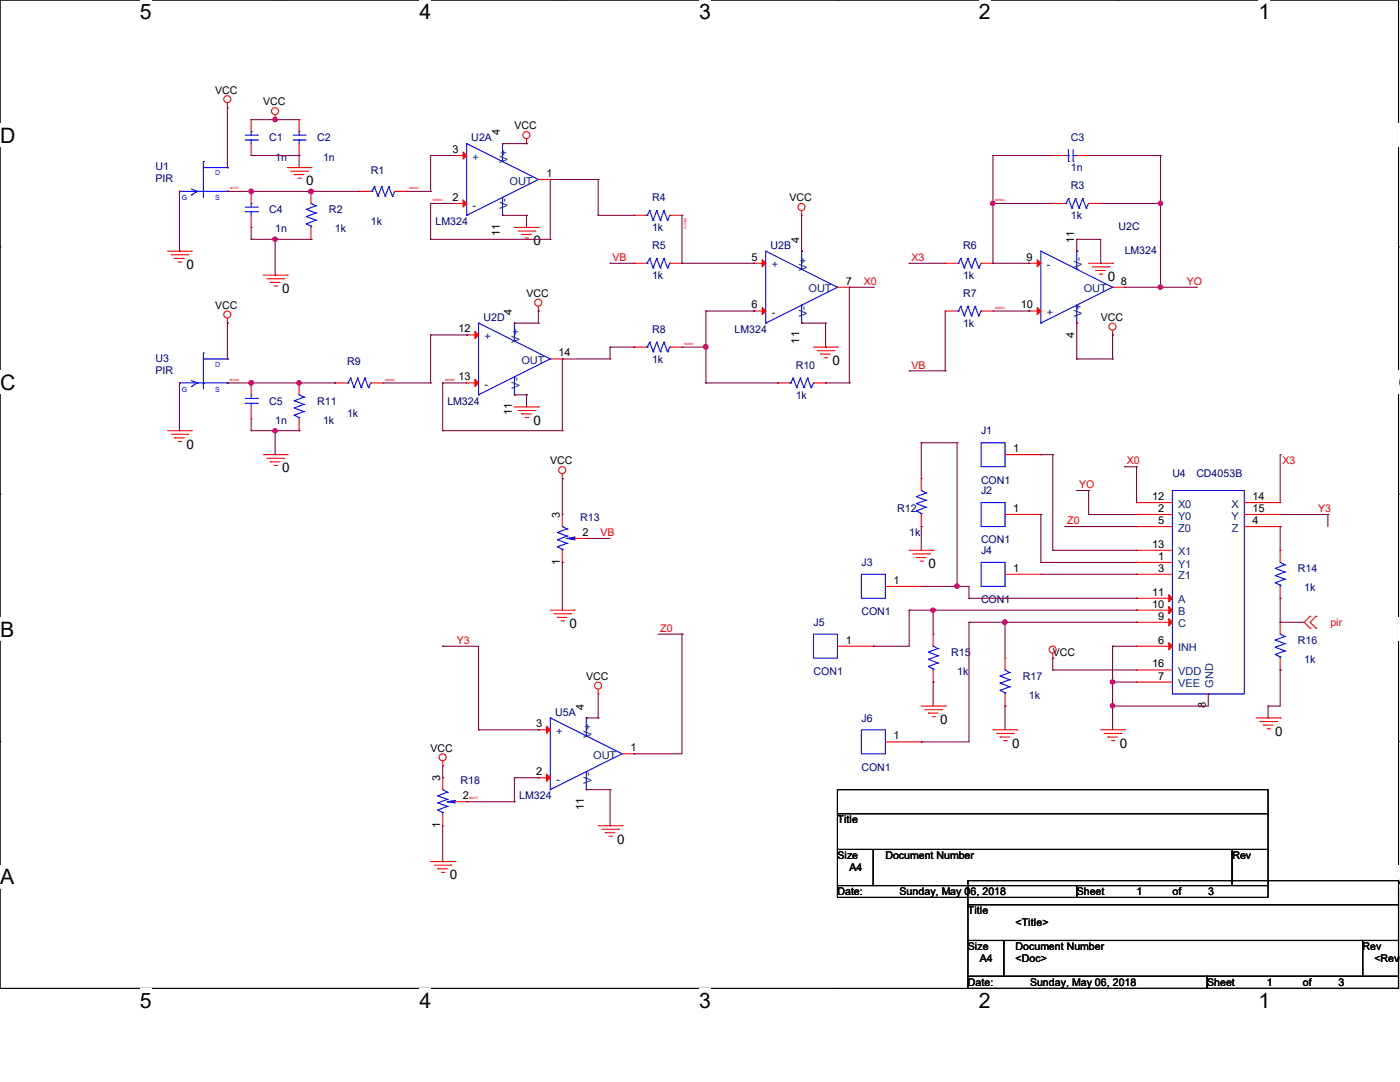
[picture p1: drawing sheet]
<svg xmlns="http://www.w3.org/2000/svg" width="279mm" height="216mm" viewBox="0 0 279 216" stroke-linecap="round" stroke-linejoin="round" font-family="sans-serif">
<defs><g id="words">
<g font-size="4.2">
<text x="27.9" y="3.8">5</text>
<text x="83.7" y="3.8">4</text>
<text x="139.5" y="3.8">3</text>
<text x="195.3" y="3.8">2</text>
<text x="251.2" y="3.8">1</text>
<text x="0" y="28.4">D</text>
<text x="0" y="77.7">C</text>
<text x="279.1" y="77.7">C</text>
<text x="0" y="127">B</text>
<text x="0" y="176.4">A</text>
<text x="279.1" y="176.4">A</text>
<text x="27.9" y="201">5</text>
<text x="83.7" y="201">4</text>
<text x="139.5" y="201">3</text>
<text x="195.3" y="201">2</text>
<text x="251.2" y="201">1</text>
</g>
<g font-size="2.6">
<text x="61.1" y="37">0</text>
<text x="37.3" y="53.7">0</text>
<text x="106.5" y="48.9">0</text>
<text x="56.3" y="58.5">0</text>
<text x="221.1" y="56.1">0</text>
<text x="166.2" y="72.8">0</text>
<text x="37.3" y="89.5">0</text>
<text x="106.5" y="84.8">0</text>
<text x="56.3" y="94.3">0</text>
<text x="185.3" y="113.4">0</text>
<text x="113.7" y="125.3">0</text>
<text x="187.7" y="144.4">0</text>
<text x="202" y="149.2">0</text>
<text x="223.5" y="149.2">0</text>
<text x="254.5" y="146.8">0</text>
<text x="123.2" y="168.3">0</text>
<text x="89.8" y="175.5">0</text>
</g>
<g font-size="2.2">
<text x="99.8" y="27" transform="rotate(-90 99.8 27)">4</text>
<text x="90.3" y="30.5">3</text>
<text x="109.1" y="35.3">1</text>
<text x="90.3" y="40.1">2</text>
<text x="99.8" y="47.1" transform="rotate(-90 99.8 47.1)">11</text>
<text x="150" y="52">5</text>
<text x="159.5" y="48.5" transform="rotate(-90 159.5 48.5)">4</text>
<text x="204.9" y="52">9</text>
<text x="214.4" y="48.5" transform="rotate(-90 214.4 48.5)">11</text>
<text x="168.8" y="56.8">7</text>
<text x="223.7" y="56.8">8</text>
<text x="102.1" y="62.8" transform="rotate(-90 102.1 62.8)">4</text>
<text x="150" y="61.6">6</text>
<text x="203.7" y="61.6">10</text>
<text x="91.5" y="66.3">12</text>
<text x="111.5" y="71.1">14</text>
<text x="159.5" y="68.6" transform="rotate(-90 159.5 68.6)">11</text>
<text x="214.4" y="67.4" transform="rotate(-90 214.4 67.4)">4</text>
<text x="91.5" y="75.9">13</text>
<text x="102.1" y="82.9" transform="rotate(-90 102.1 82.9)">11</text>
<text x="202.2" y="90.2">1</text>
<text x="230" y="99.8">12</text>
<text x="250" y="99.8">14</text>
<text x="111.7" y="103.4" transform="rotate(-90 111.7 103.4)">3</text>
<text x="116.2" y="106.9">2</text>
<text x="202.2" y="102.1">1</text>
<text x="231.1" y="104.6">5</text>
<text x="231.1" y="102.1">2</text>
<text x="250" y="102.1">15</text>
<text x="250" y="104.6">4</text>
<text x="111.7" y="112.7" transform="rotate(-90 111.7 112.7)">1</text>
<text x="230" y="109.3">13</text>
<text x="231.1" y="111.7">1</text>
<text x="178.3" y="116.5">1</text>
<text x="202.2" y="114.1">1</text>
<text x="230" y="118.9">11</text>
<text x="231.1" y="114.1">3</text>
<text x="230" y="121.2">10</text>
<text x="231.1" y="123.7">9</text>
<text x="168.8" y="128.4">1</text>
<text x="231.1" y="128.4">6</text>
<text x="230" y="133.2">16</text>
<text x="231.1" y="135.6">7</text>
<text x="116.5" y="141.6" transform="rotate(-90 116.5 141.6)">4</text>
<text x="240.6" y="141.3" transform="rotate(-90 240.6 141.3)">8</text>
<text x="107" y="145.1">3</text>
<text x="125.8" y="149.9">1</text>
<text x="178.3" y="147.5">1</text>
<text x="87.8" y="155.9" transform="rotate(-90 87.8 155.9)">3</text>
<text x="107" y="154.7">2</text>
<text x="92.4" y="159.5">2</text>
<text x="116.5" y="161.7" transform="rotate(-90 116.5 161.7)">11</text>
<text x="87.8" y="165.2" transform="rotate(-90 87.8 165.2)">1</text>
</g>
<g font-size="2.2" fill="#004080">
<text x="94.3" y="32">+</text>
<text x="101.3" y="32.6" transform="rotate(-90 101.3 32.6)">V+</text>
<text x="94.3" y="41.6">-</text>
<text x="101.3" y="41.8" transform="rotate(-90 101.3 41.8)">V-</text>
<text x="101.7" y="36.8">OUT</text>
<text x="154" y="53.6">+</text>
<text x="208.9" y="53.6">-</text>
<text x="215.9" y="53.5" transform="rotate(-90 215.9 53.5)">V-</text>
<text x="161" y="54.1" transform="rotate(-90 161 54.1)">V+</text>
<text x="161.4" y="58.3">OUT</text>
<text x="216.3" y="58.3">OUT</text>
<text x="154" y="63.1">-</text>
<text x="161" y="63.3" transform="rotate(-90 161 63.3)">V-</text>
<text x="208.9" y="63.1">+</text>
<text x="215.9" y="63.3" transform="rotate(-90 215.9 63.3)">V+</text>
<text x="96.7" y="67.9">+</text>
<text x="103.7" y="68.4" transform="rotate(-90 103.7 68.4)">V+</text>
<text x="96.7" y="77.4">-</text>
<text x="103.7" y="77.6" transform="rotate(-90 103.7 77.6)">V-</text>
<text x="104.1" y="72.6">OUT</text>
<text x="235.2" y="101.3">X0</text>
<text x="245.7" y="101.3">X</text>
<text x="235.2" y="106.1">Z0</text>
<text x="235.2" y="103.7">Y0</text>
<text x="245.7" y="103.7">Y</text>
<text x="245.8" y="106.1">Z</text>
<text x="235.2" y="110.8">X1</text>
<text x="235.2" y="113.2">Y1</text>
<text x="235.2" y="115.6">Z1</text>
<text x="235.2" y="120.4">A</text>
<text x="235.2" y="122.8">B</text>
<text x="235.2" y="125.2">C</text>
<text x="235.2" y="130">INH</text>
<text x="235.2" y="134.7">VDD</text>
<text x="235.2" y="137.1">VEE</text>
<text x="242.1" y="137.3" transform="rotate(-90 242.1 137.3)">GND</text>
<text x="111" y="146.6">+</text>
<text x="118" y="147.2" transform="rotate(-90 118 147.2)">V+</text>
<text x="118.4" y="151.4">OUT</text>
<text x="111" y="156.2">-</text>
<text x="118" y="156.4" transform="rotate(-90 118 156.4)">V-</text>
</g>
<g font-size="2.1">
<text x="43" y="18.7">VCC</text>
<text x="52.5" y="21">VCC</text>
<text x="102.7" y="25.8">VCC</text>
<text x="157.6" y="40.1">VCC</text>
<text x="105.1" y="59.3">VCC</text>
<text x="43" y="61.6">VCC</text>
<text x="219.7" y="64">VCC</text>
<text x="109.8" y="92.7">VCC</text>
<text x="210.1" y="130.9">VCC</text>
<text x="117" y="135.6">VCC</text>
<text x="85.9" y="150">VCC</text>
<text x="167.1" y="164.3">Title</text>
<text x="167.1" y="171.4">Size</text>
<text x="169.5" y="173.9">A4</text>
<text x="176.7" y="171.4">Document Number</text>
<text x="245.9" y="171.4">Rev</text>
<text x="167.1" y="178.6">Date:</text>
<text x="179.5" y="178.6">Sunday, May 06, 2018</text>
<text x="214.9" y="178.6">Sheet</text>
<text x="226.8" y="178.6">1</text>
<text x="234" y="178.6">of</text>
<text x="241.1" y="178.6">3</text>
<text x="193.2" y="182.5">Title</text>
<text x="202.7" y="184.8">&lt;Title&gt;</text>
<text x="193.2" y="189.6">Size</text>
<text x="195.5" y="192">A4</text>
<text x="202.7" y="189.6">Document Number</text>
<text x="202.7" y="192">&lt;Doc&gt;</text>
<text x="271.9" y="189.6">Rev</text>
<text x="274.3" y="192">&lt;RevC</text>
<text x="193.2" y="196.8">Date:</text>
<text x="205.6" y="196.8">Sunday, May 06, 2018</text>
<text x="240.9" y="196.8">Sheet</text>
<text x="252.9" y="196.8">1</text>
<text x="260" y="196.8">of</text>
<text x="267.2" y="196.8">3</text>
</g>
<g font-size="2.1" fill="#000080">
<text x="53.7" y="28.2">C1</text>
<text x="63.3" y="28.2">C2</text>
<text x="94.1" y="28.2">U2A</text>
<text x="213.7" y="28.2">C3</text>
<text x="31" y="34">U1</text>
<text x="54.9" y="32">1n</text>
<text x="64.5" y="32">1n</text>
<text x="74" y="34.7">R1</text>
<text x="213.7" y="34.2">1n</text>
<text x="31" y="36.3">PIR</text>
<text x="130.1" y="40.1">R4</text>
<text x="213.7" y="37.8">R3</text>
<text x="53.7" y="42.5">C4</text>
<text x="54.9" y="46.4">1n</text>
<text x="65.7" y="42.5">R2</text>
<text x="66.8" y="46.4">1k</text>
<text x="74" y="44.9">1k</text>
<text x="86.9" y="44.9">LM324</text>
<text x="130.1" y="46.1">1k</text>
<text x="213.7" y="43.7">1k</text>
<text x="223.2" y="45.9">U2C</text>
<text x="130.1" y="49.7">R5</text>
<text x="153.8" y="49.7">U2B</text>
<text x="192.2" y="49.7">R6</text>
<text x="224.5" y="50.7">LM324</text>
<text x="130.1" y="55.7">1k</text>
<text x="192.2" y="55.7">1k</text>
<text x="192.2" y="59.3">R7</text>
<text x="96.5" y="64">U2D</text>
<text x="192.2" y="65.2">1k</text>
<text x="130.1" y="66.4">R8</text>
<text x="146.6" y="66.4">LM324</text>
<text x="31" y="72.1">U3</text>
<text x="31" y="74.5">PIR</text>
<text x="69.3" y="72.9">R9</text>
<text x="130.1" y="72.4">1k</text>
<text x="158.8" y="73.6">R10</text>
<text x="53.7" y="80.7">C5</text>
<text x="63.3" y="80.7">R11</text>
<text x="69.3" y="83.1">1k</text>
<text x="89.3" y="80.7">LM324</text>
<text x="158.8" y="79.5">1k</text>
<text x="54.9" y="84.5">1n</text>
<text x="64.5" y="84.5">1k</text>
<text x="195.8" y="86.7">J1</text>
<text x="234" y="95.1">U4</text>
<text x="238.8" y="95.1">CD4053B</text>
<text x="195.8" y="96.5">CON1</text>
<text x="195.8" y="98.6">J2</text>
<text x="115.8" y="103.9">R13</text>
<text x="179.1" y="102.2">R12</text>
<text x="181.4" y="107">1k</text>
<text x="171.9" y="113">J3</text>
<text x="195.8" y="110.6">J4</text>
<text x="195.8" y="108.4">CON1</text>
<text x="259" y="114.2">R14</text>
<text x="260.3" y="118">1k</text>
<text x="162.3" y="124.9">J5</text>
<text x="171.9" y="122.8">CON1</text>
<text x="195.8" y="120.4">CON1</text>
<text x="189.8" y="130.9">R15</text>
<text x="259" y="128.5">R16</text>
<text x="162.3" y="134.7">CON1</text>
<text x="191" y="134.7">1k</text>
<text x="204.1" y="135.6">R17</text>
<text x="260.3" y="132.3">1k</text>
<text x="110.8" y="142.8">U5A</text>
<text x="205.3" y="139.5">1k</text>
<text x="171.9" y="144">J6</text>
<text x="171.9" y="153.8">CON1</text>
<text x="91.9" y="156.4">R18</text>
<text x="103.6" y="159.5">LM324</text>
</g>
<g font-size="2.1" fill="#f00">
<text x="122.2" y="52.1">VB</text>
<text x="181.9" y="52.1">X3</text>
<text x="172.4" y="56.9">X0</text>
<text x="236.9" y="56.9">YO</text>
<text x="181.9" y="73.5">VB</text>
<text x="224.9" y="92.7">X0</text>
<text x="255.9" y="92.7">X3</text>
<text x="215.3" y="97.4">YO</text>
<text x="119.8" y="107">VB</text>
<text x="213" y="104.6">Z0</text>
<text x="263.1" y="102.2">Y3</text>
<text x="265.5" y="124.9">pir</text>
<text x="91.2" y="128.5">Y3</text>
<text x="131.8" y="126.1">Z0</text>
</g>
<g font-size="1.4" fill="#00f">
<text x="43" y="35">D</text>
<text x="36.3" y="40">G</text>
<text x="43" y="40">S</text>
<text x="43" y="73.2">D</text>
<text x="36.3" y="78.2">G</text>
<text x="43" y="78.2">S</text>
</g>
<g font-size=".6" fill="#f00">
<text x="45.8" y="37.7">N01701</text>
<text x="81.7" y="37.7">N05252</text>
<text x="86.4" y="40.1">N05334</text>
<text x="198.6" y="40.1">N05924</text>
<text x="136.6" y="43.4" transform="rotate(90 136.6 43.4)">N05578</text>
<text x="198.6" y="61.6">N06070</text>
<text x="136.6" y="68.8">N02381</text>
<text x="45.8" y="75.9">N01940</text>
<text x="76.9" y="75.9">N05292</text>
<text x="88.8" y="75.9">N05385</text>
<text x="93.6" y="159.5">N02777</text>
</g>
</g></defs>
<path d="M0 0h279.1v197.2h-279.1z" fill="none" stroke="#000" stroke-width=".21"/>
<g fill="#fff">
<path d="M27.9 0h2.4v4.7h-2.4z"/>
<path d="M27.9 197.2h2.4v4.8h-2.4z"/>
</g>
<path d="M55.8 0h.1M55.8 197.2h.1" fill="none" stroke="#000" stroke-width=".21"/>
<g fill="#fff">
<path d="M83.7 0h2.4v4.7h-2.4z"/>
<path d="M83.7 197.2h2.4v4.8h-2.4z"/>
</g>
<path d="M111.6 0h.1M111.6 197.2h.1" fill="none" stroke="#000" stroke-width=".21"/>
<g fill="#fff">
<path d="M139.5 0h2.4v4.7h-2.4z"/>
<path d="M139.5 197.2h2.4v4.8h-2.4z"/>
</g>
<path d="M167.4 0h.1M167.4 197.2h.1" fill="none" stroke="#000" stroke-width=".21"/>
<g fill="#fff">
<path d="M195.3 0h2.4v4.7h-2.4z"/>
<path d="M195.3 197.2h2.4v4.8h-2.4z"/>
</g>
<path d="M223.3 0h.1M223.3 197.2h.1" fill="none" stroke="#000" stroke-width=".21"/>
<g fill="#fff">
<path d="M251.2 0h2.3v4.7h-2.3z"/>
<path d="M251.2 197.2h2.3v4.8h-2.3z"/>
<path d="M0 24.6h3v4.8h-3z"/>
<path d="M279.1 24.6h.3v4.8h-.3z"/>
<path d="M0 73.9h3v4.8h-3z"/>
<path d="M279.1 73.9h.3v4.8h-.3z"/>
</g>
<path d="M0 49.3h.1M279.1 49.3h.1" fill="none" stroke="#000" stroke-width=".21"/>
<g fill="#fff">
<path d="M0 123.2h2.8v4.8h-2.8z"/>
<path d="M279.1 123.2h.3v4.8h-.3z"/>
</g>
<path d="M0 98.6h.1M279.1 98.6h.1" fill="none" stroke="#000" stroke-width=".21"/>
<g fill="#fff">
<path d="M0 172.6h2.8v4.7h-2.8z"/>
<path d="M279 172.6h.4v4.7h-.4z"/>
</g>
<g fill="none" stroke="#000" stroke-width=".21">
<path d="M0 147.9h.1M167.1 157.6h86v4.7h-86zM279.1 147.9h.1M167.1 162.3h86v7.2h-86zM167.1 169.5h7.2v7.2h-7.2zM167.1 176.7h47.8v2.4h-47.8zM174.3 169.5h71.6v7.2h-71.6zM193.2 175.7h85.9v4.8h-85.9zM214.9 176.7h38.2v2.4h-38.2zM245.9 169.5h7.2v7.2h-7.2zM193.2 180.5h85.9v7.2h-85.9zM193.2 187.7h7.1v7.1h-7.1z"/>
<path d="M193.2 194.8h47.7v2.4h-47.7zM200.3 187.7h71.6v7.1h-71.6zM240.9 194.8h38.2v2.4h-38.2zM271.9 187.7h7.2v7.1h-7.2z"/>
</g>
<g fill="none" stroke="#f00" stroke-width=".21">
<path d="M35.8 38.2h.1M45.4 21.5h.1M45.4 33.4h.1M45.4 38.2h.1M45.4 20.5v1M50.1 38.2h.1M50.1 31h.1M50.1 23.9h.1M50.1 23.9v2.3M50.1 28.7v2.3M50.1 38.2v2.4M54.9 23.9h.1"/>
<path d="M54.9 22.9v1M57.3 33.4h4.8M58 34.2h3.3M58.7 34.8h.1M58.7 34.8h2M59.4 35.6h.5M59.7 31h.1M59.7 23.9h.1M59.7 23.9v2.3M59.7 28.7v2.3M59.9 35.6h.1M61.3 34.2h.1"/>
<path d="M62.1 33.4h.1M62.1 38.2h.1M62.1 38.2v2.4M71.6 38.2h.1M71.6 38.2h2.4M78.8 38.2h2.4M81.2 38.2h.1M90.7 31h.1M90.7 31h2.4M100.3 28.7h.1M105.1 28.7h.1M105.1 27.7v1"/>
<path d="M107.4 35.8h2.4M109.8 35.8h.1M210.1 31h.1M210.1 31h2.4M214.9 31h2.4M217.3 31h.1M33.4 50.1h4.8M34.2 50.8h3.3M34.8 51.6h.1M34.8 51.6h2M35.6 52.3h.5M36.1 52.3h.1"/>
<path d="M37.5 50.8h.1M38.2 50.1h.1M50.1 45.4h.1M50.1 43v2.4M52.5 54.9h4.8M53.3 55.6h3.3M54 56.3h.1M54 56.3h1.9M54.7 57.1h.5M55.2 57.1h.1M56.6 55.6h.1M57.3 54.9h.1"/>
<path d="M62.1 47.8h.1M62.1 45.4v2.4M90.7 40.6h.1M90.7 40.6h2.4M100.3 43h.1M102.7 45.4h4.7M103.4 46.1h3.3M104.1 46.8h.1M104.1 46.8h1.9M104.8 47.5h.5M105.3 47.5h.1M106.7 46.1h.1"/>
<path d="M107.4 45.4h.1M126.5 52.5h.1M126.5 43h.1M126.5 52.5h2.4M126.5 43h2.4M133.7 52.5h2.4M133.7 43h2.4M136.1 52.5h.1M136.1 43h.1M150.4 52.5h.1M150.4 52.5h2.4M160 43h.1"/>
<path d="M160 50.1h.1M160 42v1M167.1 57.3h2.4M169.5 57.3h.1M188.6 52.5h.1M188.6 52.5h2.4M195.8 52.5h2.4M198.2 52.5h.1M205.3 52.5h.1M205.3 52.5h2.4M210.1 40.6h.1M210.1 40.6h2.4"/>
<path d="M214.9 50.1h.1M217.3 52.5h4.7M217.3 40.6h2.4M218 53.3h3.3M218.7 54h.1M218.7 54h1.9M219.4 54.7h.5M219.7 40.6h.1M219.9 54.7h.1M221.3 53.3h.1M222 52.5h.1M222 57.3h2.5"/>
<path d="M224.5 57.3h.1M35.8 76.4h.1M45.4 64.5h.1M45.4 71.6h.1M45.4 76.4h.1M45.4 63.5v1M50.1 76.4h.1M50.1 76.4v2.4M59.7 76.4h.1M59.7 76.4v2.4M66.8 76.4h.1M66.8 76.4h2.5"/>
<path d="M74 76.4h2.4M76.4 76.4h.1M93.1 76.4h.1M93.1 66.8h.1M93.1 76.4h2.4M93.1 66.8h2.4M102.7 64.5h.1M102.7 78.8h.1M107.4 62.1h.1M107.4 61.1v1M109.8 71.6h2.4M112.2 71.6h.1"/>
<path d="M126.5 69.3h.1M126.5 69.3h2.4M133.7 69.3h2.4M136.1 69.3h.1M150.4 62.1h.1M150.4 62.1h2.4M155.2 76.4h.1M155.2 76.4h2.4M160 64.5h.1M162.3 69.3h4.8M162.3 76.4h2.5M163.1 70h3.3"/>
<path d="M163.8 70.7h.1M163.8 70.7h1.9M164.5 71.4h.5M164.8 76.4h.1M165 71.4h.1M166.4 70h.1M167.1 69.3h.1M188.6 62.1h.1M188.6 62.1h2.4M195.8 62.1h2.4M198.2 62.1h.1M205.3 62.1h.1"/>
<path d="M205.3 62.1h2.4M214.9 64.5h.1M222 66.8h.1M222 65.9v.9M33.4 85.9h4.8M34.2 86.7h3.3M34.8 87.4h.1M34.8 87.4h2M35.6 88.1h.5M36.1 88.1h.1M37.5 86.7h.1M38.2 85.9h.1"/>
<path d="M50.1 83.6h.1M50.1 81.2v2.4M52.5 90.7h4.8M53.3 91.4h3.3M54 92.2h.1M54 92.2h1.9M54.7 92.9h.5M55.2 92.9h.1M56.6 91.4h.1M57.3 90.7h.1M59.7 85.9h.1M59.7 83.6v2.3"/>
<path d="M102.7 81.2h4.7M103.4 81.9h3.3M104.1 82.6h.1M104.1 82.6h1.9M104.8 83.3h.5M105.3 83.3h.1M106.7 81.9h.1M107.4 81.2h.1M112.2 95.5h.1M112.2 94.5v1M183.9 95.5h.1M183.9 95.5v2.4"/>
<path d="M200.6 90.7h7.1M207.7 90.7h.1M112.2 112.2h.1M112.2 102.7h.1M112.2 102.7v2.4M112.2 109.8v2.4M114.6 107.4h2.4M117 107.4h.1M176.7 117h7.2M181.4 109.8h4.8M182.2 110.5h3.3M182.9 111.3h.1"/>
<path d="M182.9 111.3h1.9M183.6 112h.5M183.9 105.1h.1M183.9 117h.1M183.9 102.7v2.4M184.1 112h.1M185.5 110.5h.1M186.2 109.8h.1M200.6 114.6h7.1M200.6 102.7h7.1M207.7 114.6h.1M207.7 102.7h.1"/>
<path d="M226.8 109.8h.1M226.8 112.2h.1M226.8 114.6h.1M226.8 100.3h.1M226.8 105.1h.1M226.8 102.7h.1M226.8 119.4h.1M226.8 109.8h7.2M226.8 112.2h7.2M226.8 114.6h7.2M226.8 100.3h7.2M226.8 105.1h7.2"/>
<path d="M226.8 102.7h7.2M226.8 119.4h7.2M248.3 100.3h7.2M248.3 105.1h7.2M248.3 102.7h7.2M255.5 100.3h.1M255.5 102.7h.1M255.5 105.1h.1M255.5 119.4h.1M255.5 109.8h.1M255.5 109.8v2.4M255.5 117v2.4"/>
<path d="M109.8 121.8h4.8M110.5 122.5h3.4M111.3 123.2h.1M111.3 123.2h1.9M112 123.9h.4M112.4 123.9h.1M113.9 122.5h.1M114.6 121.8h.1M119.4 138.5h.1M119.4 137.5v1M167.1 128.9h7.2M174.3 128.9h.1"/>
<path d="M186.2 136.1h.1M186.2 126.5h.1M186.2 126.5v2.4M186.2 133.7v2.4M200.6 131.3h.1M200.6 131.3v2.4M200.6 138.5v2.4M210.1 131.3h.1M210.1 130.3v1M226.8 128.9h.1M226.8 121.8h.1M226.8 124.2h.1"/>
<path d="M226.8 133.7h.1M226.8 136.1h.1M226.8 121.8h7.2M226.8 128.9h7.2M226.8 124.2h7.2M226.8 133.7h7.2M226.8 136.1h7.2M241.1 138.5h.1M255.5 133.7h.1M255.5 124.2h.1M255.5 124.2v2.3M255.5 131.3v2.4"/>
<path d="M261.5 123h.1M261.5 125.3h.1M261.5 123l-1.2 1.2 1.2 1.1M262.6 125.3h.1M262.6 123h.1M262.6 123l-1.1 1.2 1.1 1.1M88.3 152.8h.1M88.3 155.2h.1M88.3 151.8v1M88.3 155.2v2.4M90.7 160h2.4M93.1 160h.1"/>
<path d="M107.4 155.2h.1M107.4 145.6h.1M107.4 145.6h2.4M107.4 155.2h2.4M117 143.3h.1M117 157.6h.1M124.2 150.4h2.3M126.5 150.4h.1M176.7 148h7.2M183.9 148h.1M183.9 140.9h4.7M184.6 141.6h3.3"/>
<path d="M185.3 142.3h.1M185.3 142.3h1.9M186 143h.5M186.5 143h.1M187.9 141.6h.1M188.6 140.9h.1M198.2 145.6h4.7M198.9 146.3h3.3M199.6 147.1h.1M199.6 147.1h1.9M200.3 147.8h.5M200.6 140.9h.1"/>
<path d="M200.8 147.8h.1M202.2 146.3h.1M202.9 145.6h.1M219.7 145.6h4.8M220.4 146.3h3.3M221.1 147.1h.1M221.1 147.1h1.9M221.8 147.8h.5M222.3 147.8h.1M223.7 146.3h.1M224.5 145.6h.1M250.7 143.3h4.8"/>
<path d="M251.4 144h3.4M252.1 144.7h.1M252.1 144.7h1.9M252.9 145.4h.4M253.3 145.4h.1M254.8 144h.1M255.5 143.3h.1M85.9 171.9h4.8M86.7 172.6h3.3M87.4 173.4h.1M87.4 173.4h1.9M88.1 174.1h.5"/>
<path d="M88.3 164.8h.1M88.3 162.3v2.5M88.6 174.1h.1M90 172.6h.1M90.7 171.9h.1M119.4 164.8h4.8M120.1 165.5h3.3M120.8 166.2h.1M120.8 166.2h1.9M121.5 166.9h.5M122 166.9h.1M123.4 165.5h.1"/>
<path d="M124.2 164.8h.1"/>
<circle cx="45.4" cy="19.8" r=".7"/>
<circle cx="54.9" cy="22.2" r=".7"/>
<circle cx="105.1" cy="26.9" r=".7"/>
<circle cx="160" cy="41.3" r=".7"/>
<circle cx="45.4" cy="62.8" r=".7"/>
<circle cx="107.4" cy="60.4" r=".7"/>
<circle cx="222" cy="65.2" r=".7"/>
<circle cx="112.2" cy="93.8" r=".7"/>
<circle cx="119.4" cy="136.8" r=".7"/>
<circle cx="210.1" cy="129.6" r=".7"/>
<circle cx="88.3" cy="151.1" r=".7"/>
</g>
<g fill="none" stroke="#00f" stroke-width=".21">
<path d="M35.8 38.2h.1M35.8 38.2h9.6M38.2 38.9h.1M38.2 37.7l1.2 .5M39.4 38.2h.1M39.4 38.2l-1.2 .7M40.6 32.2h.1M40.6 38.2h.1M40.6 33.4h.1M40.6 32.2v7.2M40.6 33.4h4.8M45.4 33.4h.1"/>
<path d="M45.4 38.2h.1M48.9 27.9h2.5M48.9 27h2.5M50.1 26.2h.1M50.1 27.9h.1M50.1 26.2v.8M50.1 27.9v.8M51.4 27.9h.1M51.4 27h.1M58.5 27.9h2.4M58.5 27h2.4M59.7 26.2h.1"/>
<path d="M59.7 27.9h.1M59.7 26.2v.8M59.7 27.9v.8M60.9 27.9h.1M60.9 27h.1M74 38.2h.3M74.3 38.2h.1M74.7 37.3h.1M74.7 37.3l-.4 .9M74.7 37.3l.7 1.9M75.4 39.2h.1M76.2 37.3h.1"/>
<path d="M76.2 37.3l-.8 1.9M76.2 37.3l.7 1.9M76.9 39.2h.1M77.6 37.3h.1M77.6 37.3l-.7 1.9M77.6 37.3l.7 1.9M78.3 39.2h.1M78.8 38.2h.1M78.8 38.2l-.5 1M93.1 28.7h.1M93.1 28.7l14.3 7.1M93.1 28.7v14.3"/>
<path d="M100.3 32.2h.1M100.3 39.4h.1M100.3 28.7h.1M100.3 28.7v3.5M100.3 39.4v3.6M107.4 35.8h.1M107.4 35.8l-14.3 7.2M212.5 31h.7M213.2 39.6h.1M213.2 32.2h.1M213.2 31h.1M213.2 39.6l-.5 1"/>
<path d="M213.2 39.6l.7 1.9M213.2 29.8v2.4M214.2 32.2h.1M214.2 29.8v2.4M214.2 31h.7M214.6 39.6h.1M214.6 39.6l-.7 1.9M214.6 39.6l.7 1.9M214.9 31h.1M216.1 39.6h.1M216.1 39.6l-.8 1.9M216.1 39.6l.7 1.9"/>
<path d="M48.9 42.2h2.5M48.9 41.3h2.5M50.1 40.6h.1M50.1 42.2h.1M50.1 40.6v.7M50.1 42.2v.8M51.4 42.2h.1M51.4 41.3h.1M61.1 44.7h.1M61.1 43.2h.1M61.1 41.8h.1M61.1 44.7l1 .4"/>
<path d="M61.1 43.2l1.9 .7M61.1 41.8l1.9 .7M62.1 40.6h.1M62.1 45.1h.1M62.1 40.6l.9 .5M62.1 45.1v.3M63 43.9h.1M63 42.5h.1M63 41.1h.1M63 43.9l-1.9 .8M63 42.5l-1.9 .7M63 41.1l-1.9 .7"/>
<path d="M93.1 43h.1M100.3 43h.1M128.9 52.5h.3M128.9 43h.3M129.2 52.5h.1M129.2 43h.1M129.7 51.6h.1M129.7 42h.1M129.7 51.6l-.5 .9M129.7 51.6l.6 1.9M129.7 42l-.5 1M129.7 42l.6 1.9"/>
<path d="M130.3 53.5h.1M130.3 43.9h.1M131.1 51.6h.1M131.1 42h.1M131.1 51.6l-.8 1.9M131.1 51.6l.7 1.9M131.1 42l-.8 1.9M131.1 42l.7 1.9M131.8 53.5h.1M131.8 43.9h.1M132.5 51.6h.1M132.5 42h.1"/>
<path d="M132.5 51.6l-.7 1.9M132.5 51.6l.7 1.9M132.5 42l-.7 1.9M132.5 42l.7 1.9M133.2 53.5h.1M133.2 43.9h.1M133.7 52.5h.1M133.7 43h.1M133.7 52.5l-.5 1M133.7 43l-.5 .9M152.8 50.1h.1M152.8 50.1l14.3 7.2"/>
<path d="M152.8 50.1v14.4M160 53.7h.1M160 50.1h.1M160 50.1v3.6M167.1 57.3h.1M167.1 57.3l-14.3 7.2M191 52.5h.3M191.3 52.5h.1M191.7 51.6h.1M191.7 51.6l-.4 .9M191.7 51.6l.7 1.9M192.4 53.5h.1"/>
<path d="M193.2 51.6h.1M193.2 51.6l-.8 1.9M193.2 51.6l.7 1.9M193.9 53.5h.1M194.6 51.6h.1M194.6 51.6l-.7 1.9M194.6 51.6l.7 1.9M195.3 53.5h.1M195.8 52.5h.1M195.8 52.5l-.5 1M207.7 50.1h.1M207.7 50.1l14.3 7.2"/>
<path d="M207.7 50.1v14.4M212.5 40.6h.2M212.7 40.6h.1M213.9 41.5h.1M214.9 53.7h.1M214.9 50.1h.1M214.9 50.1v3.6M215.3 41.5h.1M216.8 41.5h.1M217.3 40.6h.1M217.3 40.6l-.5 .9M222 57.3h.1"/>
<path d="M222 57.3l-14.3 7.2M35.8 76.4h.1M35.8 76.4h9.6M38.2 77.1h.1M38.2 75.9l1.2 .5M39.4 76.4h.1M39.4 76.4l-1.2 .7M40.6 70.4h.1M40.6 76.4h.1M40.6 71.6h.1M40.6 70.4v7.2M40.6 71.6h4.8"/>
<path d="M45.4 71.6h.1M45.4 76.4h.1M48.9 79.5h2.5M50.1 78.8h.1M50.1 78.8v.7M51.4 79.5h.1M58.7 80h.1M58.7 80l2 .7M59.7 78.8h.1M59.7 78.8l1 .4M60.7 79.2h.1M60.7 79.2l-2 .8"/>
<path d="M69.3 76.4h.2M69.5 76.4h.1M70 75.4h.1M70 75.4l-.5 1M70 75.4l.7 1.9M70.7 77.3h.1M71.4 75.4h.1M71.4 75.4l-.7 1.9M71.4 75.4l.7 1.9M72.1 77.3h.1M72.8 75.4h.1M72.8 75.4l-.7 1.9"/>
<path d="M72.8 75.4l.7 1.9M73.5 77.3h.1M74 76.4h.1M74 76.4l-.5 .9M95.5 64.5h.1M95.5 78.8h.1M95.5 64.5l14.3 7.1M95.5 64.5v14.3M102.7 68h.1M102.7 75.2h.1M102.7 64.5h.1M102.7 78.8h.1"/>
<path d="M102.7 64.5v3.5M102.7 75.2v3.6M109.8 71.6h.1M109.8 71.6l-14.3 7.2M128.9 69.3h.3M129.2 69.3h.1M129.7 68.3h.1M129.7 68.3l-.5 1M129.7 68.3l.6 1.9M130.3 70.2h.1M131.1 68.3h.1M131.1 68.3l-.8 1.9"/>
<path d="M131.1 68.3l.7 1.9M131.8 70.2h.1M132.5 68.3h.1M132.5 68.3l-.7 1.9M132.5 68.3l.7 1.9M133.2 70.2h.1M133.7 69.3h.1M133.7 69.3l-.5 .9M152.8 64.5h.1M157.6 76.4h.2M157.8 76.4h.1M158.3 75.4h.1"/>
<path d="M158.3 75.4l-.5 1M158.3 75.4l.7 1.9M159 77.3h.1M159.7 75.4h.1M159.7 75.4l-.7 1.9M159.7 75.4l.7 1.9M160 60.9h.1M160 64.5h.1M160 60.9v3.6M160.4 77.3h.1M161.2 75.4h.1M161.2 75.4l-.8 1.9"/>
<path d="M161.2 75.4l.7 1.9M161.9 77.3h.1M162.3 76.4h.1M162.3 76.4l-.4 .9M191 62.1h.3M191.3 62.1h.1M191.7 61.1h.1M191.7 61.1l-.4 1M191.7 61.1l.7 1.9M192.4 63h.1M193.2 61.1h.1M193.2 61.1l-.8 1.9"/>
<path d="M193.2 61.1l.7 1.9M193.9 63h.1M194.6 61.1h.1M194.6 61.1l-.7 1.9M194.6 61.1l.7 1.9M195.3 63h.1M195.8 62.1h.1M195.8 62.1l-.5 .9M207.7 64.5h.1M214.9 60.9h.1M214.9 64.5h.1M214.9 60.9v3.6"/>
<path d="M48.9 80.5h2.5M50.1 80.5h.1M50.1 80.5v.7M51.4 80.5h.1M58.7 82.8h.1M58.7 81.4h.1M58.7 82.8l1 .5M58.7 81.4l2 .7M59.7 83.3h.1M59.7 83.3v.3M60.7 82.1h.1M60.7 80.7h.1"/>
<path d="M60.7 82.1l-2 .7M60.7 80.7l-2 .7M182.9 99.1h.1M182.9 99.1l1.9 .7M183.9 97.9h.1M183.9 97.9l.9 .5M184.8 99.8h.1M184.8 98.4h.1M184.8 99.8l-1.9 .7M184.8 98.4l-1.9 .7M195.8 88.3h4.8v4.8h-4.8zM234 97.9h14.3v40.6h-14.3z"/>
<path d="M111.3 106.3h.1M111.3 107.7h.1M111.3 109.1h.1M111.3 106.3l1.9 .7M111.3 107.7l1.9 .7M111.3 109.1l.9 .5M112.2 105.1h.1M112.2 109.6h.1M112.2 105.1l1 .4M112.2 109.6v.2M113.2 108.4h.1M113.2 107h.1"/>
<path d="M113.2 105.5h.1M113.2 107.4h.1M113.2 108.4l-1.9 .7M113.2 107l-1.9 .7M113.2 105.5l-1.9 .8M113.2 107.4l1.4 .3M113.2 107.4h1.4M114.6 107.7h.1M114.6 107.2h.1M114.6 107.2l-1.4 .2M114.6 107.2v.5M171.9 114.6h4.8v4.8h-4.8z"/>
<path d="M182.9 101.9h.1M182.9 100.5h.1M182.9 101.9l1 .5M182.9 100.5l1.9 .7M183.9 102.4h.1M183.9 102.4v.3M184.8 101.2h.1M184.8 101.2l-1.9 .7M195.8 112.2h4.8v4.8h-4.8zM195.8 100.3h4.8v4.8h-4.8zM254.5 116.3h.1M254.5 114.9h.1"/>
<path d="M254.5 113.4h.1M254.5 116.3l1 .5M254.5 114.9l1.9 .7M254.5 113.4l1.9 .7M255.5 112.2h.1M255.5 116.8h.1M255.5 112.2l.9 .5M255.5 116.8v.2M256.4 115.6h.1M256.4 114.1h.1M256.4 112.7h.1M256.4 115.6l-1.9 .7"/>
<path d="M256.4 114.1l-1.9 .8M256.4 112.7l-1.9 .7M162.3 126.5h4.8v4.8h-4.8zM185.3 133h.1M185.3 131.6h.1M185.3 130.1h.1M185.3 133l.9 .5M185.3 131.6l1.9 .7M185.3 130.1l1.9 .8M186.2 128.9h.1M186.2 133.5h.1M186.2 128.9l1 .5"/>
<path d="M186.2 133.5v.2M187.2 132.3h.1M187.2 130.9h.1M187.2 129.4h.1M187.2 132.3l-1.9 .7M187.2 130.9l-1.9 .7M187.2 129.4l-1.9 .7M199.6 137.8h.1M199.6 136.3h.1M199.6 134.9h.1M199.6 137.8l1 .5M199.6 136.3l1.9 .7"/>
<path d="M199.6 134.9l1.9 .7M200.6 133.7h.1M200.6 138.3h.1M200.6 133.7l.9 .5M200.6 138.3v.2M201.5 137h.1M201.5 135.6h.1M201.5 134.2h.1M201.5 137l-1.9 .8M201.5 135.6l-1.9 .7M201.5 134.2l-1.9 .7M254.5 130.6h.1"/>
<path d="M254.5 129.2h.1M254.5 127.7h.1M254.5 130.6l1 .5M254.5 129.2l1.9 .7M254.5 127.7l1.9 .7M255.5 126.5h.1M255.5 131.1h.1M255.5 131.1v.2M255.5 126.5l.9 .5M256.4 129.9h.1M256.4 128.4h.1M256.4 127h.1"/>
<path d="M256.4 129.9l-1.9 .7M256.4 128.4l-1.9 .8M256.4 127l-1.9 .7M87.4 158.8h.1M87.4 158.8l1.9 .7M88.3 157.6h.1M88.3 157.6l1 .5M89.3 159.5h.1M89.3 158.1h.1M89.3 160h.1M89.3 159.5l-1.9 .7M89.3 158.1l-1.9 .7"/>
<path d="M89.3 160l1.4 .2M89.3 160h1.4M90.7 159.7h.1M90.7 159.7l-1.4 .3M90.7 159.7v.5M109.8 143.3h.1M109.8 157.6h.1M109.8 143.3l14.4 7.1M109.8 143.3v14.3M117 146.9h.1M117 154h.1M117 143.3h.1"/>
<path d="M117 157.6h.1M117 143.3v3.6M117 154v3.6M124.2 150.4h.1M124.2 150.4l-14.4 7.2M171.9 145.6h4.8v4.8h-4.8zM87.4 160.2h.1M87.4 161.6h.1M87.4 160.2l1.9 .7M87.4 161.6l.9 .5M88.3 162.1h.1M88.3 162.1v.2"/>
<path d="M89.3 160.9h.1M89.3 160.9l-1.9 .7M90.7 160.2h.1"/>
</g>
<g fill="#f00" stroke="#f00" stroke-width=".21">
<path d="M94.8 75.7l.7 .7-.7 .7z"/>
<path d="M94.8 66.1l.7 .7-.7 .8z"/>
<path d="M233.3 128.2l.7 .7-.7 .8z"/>
<path d="M233.3 118.7l.7 .7-.7 .7z"/>
<path d="M233.3 121l.7 .8-.7 .7z"/>
<path d="M233.3 123.4l.7 .8-.7 .7z"/>
<path d="M152.1 61.3l.7 .8-.7 .7z"/>
<path d="M152.1 51.8l.7 .7-.7 .8z"/>
<path d="M109.1 154.5l.7 .7-.7 .7z"/>
<path d="M109.1 144.9l.7 .7-.7 .7z"/>
<path d="M92.4 39.9l.7 .7-.7 .7z"/>
<path d="M92.4 30.3l.7 .7-.7 .7z"/>
<path d="M207 51.8l.7 .7-.7 .8z"/>
<path d="M207 61.3l.7 .8-.7 .7z"/>
</g>
<g fill="none" stroke="#800040" stroke-width=".21">
<path d="M35.8 38.2v11.9M45.4 33.4h.1M45.4 21.5v11.9M45.4 38.2h26.2M50.1 23.9h.1M50.1 31h.1M50.1 38.2h.1M50.1 23.9h9.6M50.1 31h9.6M54.9 23.9h.1M59.7 31h.1M59.7 31v2.4"/>
<path d="M62.1 38.2h.1M71.6 38.2h.1M81.2 38.2h4.7M85.9 31h.1M85.9 38.2h.1M85.9 31h4.8M85.9 31v7.2M90.7 31h.1M100.3 28.7h4.8M105.1 28.7h.1M109.8 35.8h.1M109.8 35.8h9.6"/>
<path d="M109.8 35.8v12M119.4 35.8h.1M119.4 35.8v7.2M198.2 31h.1M198.2 31h11.9M198.2 31v21.5M217.3 31h14.3M231.6 31h.1M231.6 31v26.3M35.8 50.1h.1M50.1 47.8h.1M50.1 45.4v2.4"/>
<path d="M50.1 47.8h12M54.9 47.8h.1M54.9 54.9h.1M54.9 47.8v7.1M62.1 47.8h.1M85.9 40.6h.1M85.9 47.8h.1M85.9 40.6v7.2M85.9 40.6h4.8M85.9 47.8h23.9M100.3 43h4.8M105.1 43h.1"/>
<path d="M105.1 43v2.4M109.8 47.8h.1M119.4 43h.1M119.4 43h7.1M121.8 52.5h.1M121.8 52.5h4.7M126.5 43h.1M136.1 52.5h.1M136.1 43v9.5M136.1 52.5h14.3M150.4 52.5h.1M160 50.1h.1"/>
<path d="M160 43v7.1M174.3 57.3h.1M174.3 57.3h-4.8v19.1M181.4 52.5h.1M181.4 52.5h7.2M198.2 40.6h.1M198.2 52.5h.1M198.2 40.6h11.9M198.2 52.5h7.1M205.3 52.5h.1M214.9 47.8h.1M214.9 50.1h.1"/>
<path d="M214.9 47.8h4.8v4.7M214.9 47.8v2.3M219.7 52.5h.1M219.7 40.6h11.9M224.5 57.3h14.3M231.6 40.6h.1M231.6 57.3h.1M238.8 57.3h.1M35.8 76.4v9.5M45.4 64.5h.1M45.4 64.5v7.1M45.4 76.4h21.4"/>
<path d="M50.1 76.4h.1M59.7 76.4h.1M66.8 76.4h.1M76.4 76.4h9.5M85.9 66.8h.1M85.9 76.4h.1M85.9 66.8v9.6M85.9 66.8h7.2M88.3 76.4h.1M88.3 76.4h4.8M88.3 76.4v9.5M93.1 66.8h.1"/>
<path d="M102.7 64.5h4.7M102.7 78.8h2.4M105.1 78.8h.1M105.1 78.8v2.4M107.4 62.1h.1M107.4 64.5h.1M107.4 62.1v2.4M112.2 71.6h.1M112.2 71.6h9.6M112.2 71.6v14.3M121.8 69.3h.1M121.8 71.6h.1"/>
<path d="M121.8 69.3h4.7M121.8 69.3v2.3M126.5 69.3h.1M136.1 69.3h4.8M140.9 62.1h.1M140.9 69.3h.1M140.9 76.4h.1M140.9 62.1v14.3M140.9 62.1h9.5M140.9 76.4h14.3M150.4 62.1h.1M155.2 76.4h.1"/>
<path d="M160 64.5h4.8M164.8 64.5h.1M164.8 69.3h.1M164.8 76.4h.1M164.8 64.5v4.8M164.8 76.4h4.7M169.5 76.4h.1M181.4 74h.1M181.4 74h7.2M188.6 74h.1M188.6 62.1v11.9M198.2 62.1h7.1"/>
<path d="M205.3 62.1h.1M214.9 71.6h.1M214.9 64.5v7.1M214.9 71.6h7.1M222 66.8h.1M222 71.6h.1M222 66.8v4.8M35.8 85.9h.1M50.1 85.9h.1M50.1 83.6v2.3M50.1 85.9h9.6M54.9 85.9h.1"/>
<path d="M54.9 90.7h.1M54.9 85.9v4.8M59.7 85.9h.1M88.3 85.9h.1M88.3 85.9h23.9M112.2 85.9h.1M112.2 95.5h.1M112.2 95.5v7.2M183.9 88.3h.1M183.9 88.3v7.2M183.9 88.3h7.1M191 88.3h.1"/>
<path d="M191 88.3v28.7M207.7 90.7h.1M207.7 90.7h2.4M210.1 90.7h.1M210.1 90.7v19.1M214.9 97.9h.1M214.9 97.9h2.4M217.3 97.9h.1M217.3 97.9v4.8M224.5 93.1h.1M224.5 93.1h2.3M226.8 93.1h.1"/>
<path d="M226.8 93.1v7.2M255.5 90.7h.1M255.5 90.7v9.6M112.2 112.2h.1M112.2 112.2v9.6M117 107.4h.1M117 107.4h4.8M183.9 105.1h.1M183.9 117h9.5v2.4M183.9 105.1v4.7M191 117h.1M193.4 119.4h.1"/>
<path d="M193.4 119.4h33.4M207.7 112.2h.1M207.7 102.7h.1M207.7 112.2h19.1M207.7 102.7v9.5M207.7 114.6h19.1M210.1 109.8h.1M210.1 109.8h16.7M212.5 105.1h.1M212.5 105.1h14.3M217.3 102.7h.1M217.3 102.7h9.5"/>
<path d="M226.8 114.6h.1M226.8 119.4h.1M255.5 119.4h.1M255.5 105.1h.1M255.5 102.7h9.5M255.5 105.1v4.7M255.5 119.4v4.8M265 102.7h.1M265 102.7v2.4M88.3 128.9h.1M88.3 128.9h7.2v16.7M119.4 138.5v4.8"/>
<path d="M131.3 126.5h4.8M136.1 126.5h.1M136.1 126.5v23.9h-9.6M174.3 128.9h.1M181.4 121.8h.1M181.4 121.8v7.1h-7.1M181.4 121.8h45.4M186.2 121.8h.1M186.2 136.1h.1M186.2 121.8v4.7M186.2 136.1v4.8M193.4 124.2h.1"/>
<path d="M193.4 124.2h33.4M193.4 124.2v23.8h-9.5M200.6 124.2h.1M200.6 124.2v7.1M210.1 131.3h.1M210.1 133.7h.1M210.1 131.3v2.4M210.1 133.7h16.7M222 128.9h.1M222 136.1h.1M222 128.9v16.7M222 128.9h4.8"/>
<path d="M222 136.1h4.8M226.8 124.2h.1M226.8 121.8h.1M241.1 138.5h.1M241.1 138.5v2.4h-19.1M255.5 124.2h.1M255.5 133.7h.1M255.5 133.7v7.2h-2.4M255.5 124.2h4.8M88.3 155.2h.1M88.3 152.8v2.4M93.1 160h9.6"/>
<path d="M95.5 145.6h.1M95.5 145.6h11.9M102.7 155.2h.1M102.7 160h.1M102.7 155.2h4.7M102.7 155.2v4.8M107.4 145.6h.1M107.4 155.2h.1M117 143.3h.1M117 143.3h2.4M117 157.6h4.8M119.4 143.3h.1"/>
<path d="M121.8 157.6h.1M121.8 157.6v7.2M126.5 150.4h.1M183.9 148h.1M200.6 140.9h.1M200.6 140.9v4.7M222 140.9h.1M253.1 140.9h.1M253.1 143.3h.1M253.1 140.9v2.4M88.3 171.9h.1M88.3 164.8v7.1"/>
<path d="M121.8 164.8h.1"/>
</g>
<g fill="#f0f" stroke="#f0f" stroke-width=".21">
<circle cx="54.9" cy="23.9" r=".44"/>
<circle cx="50.1" cy="38.2" r=".47"/>
<circle cx="62.1" cy="38.2" r=".47"/>
<circle cx="198.1" cy="40.6" r=".44"/>
<circle cx="54.9" cy="47.7" r=".44"/>
<circle cx="140.8" cy="69.2" r=".47"/>
<circle cx="50.1" cy="76.4" r=".47"/>
<circle cx="59.7" cy="76.4" r=".44"/>
<circle cx="54.9" cy="85.9" r=".44"/>
<circle cx="222" cy="136.1" r=".44"/>
<circle cx="222" cy="140.8" r=".44"/>
<circle cx="231.6" cy="40.6" r=".44"/>
<circle cx="231.6" cy="57.3" r=".44"/>
<circle cx="200.5" cy="124.1" r=".47"/>
<circle cx="186.2" cy="121.8" r=".44"/>
<circle cx="191" cy="117" r=".44"/>
</g>
<use href="#words"/>
</svg>
